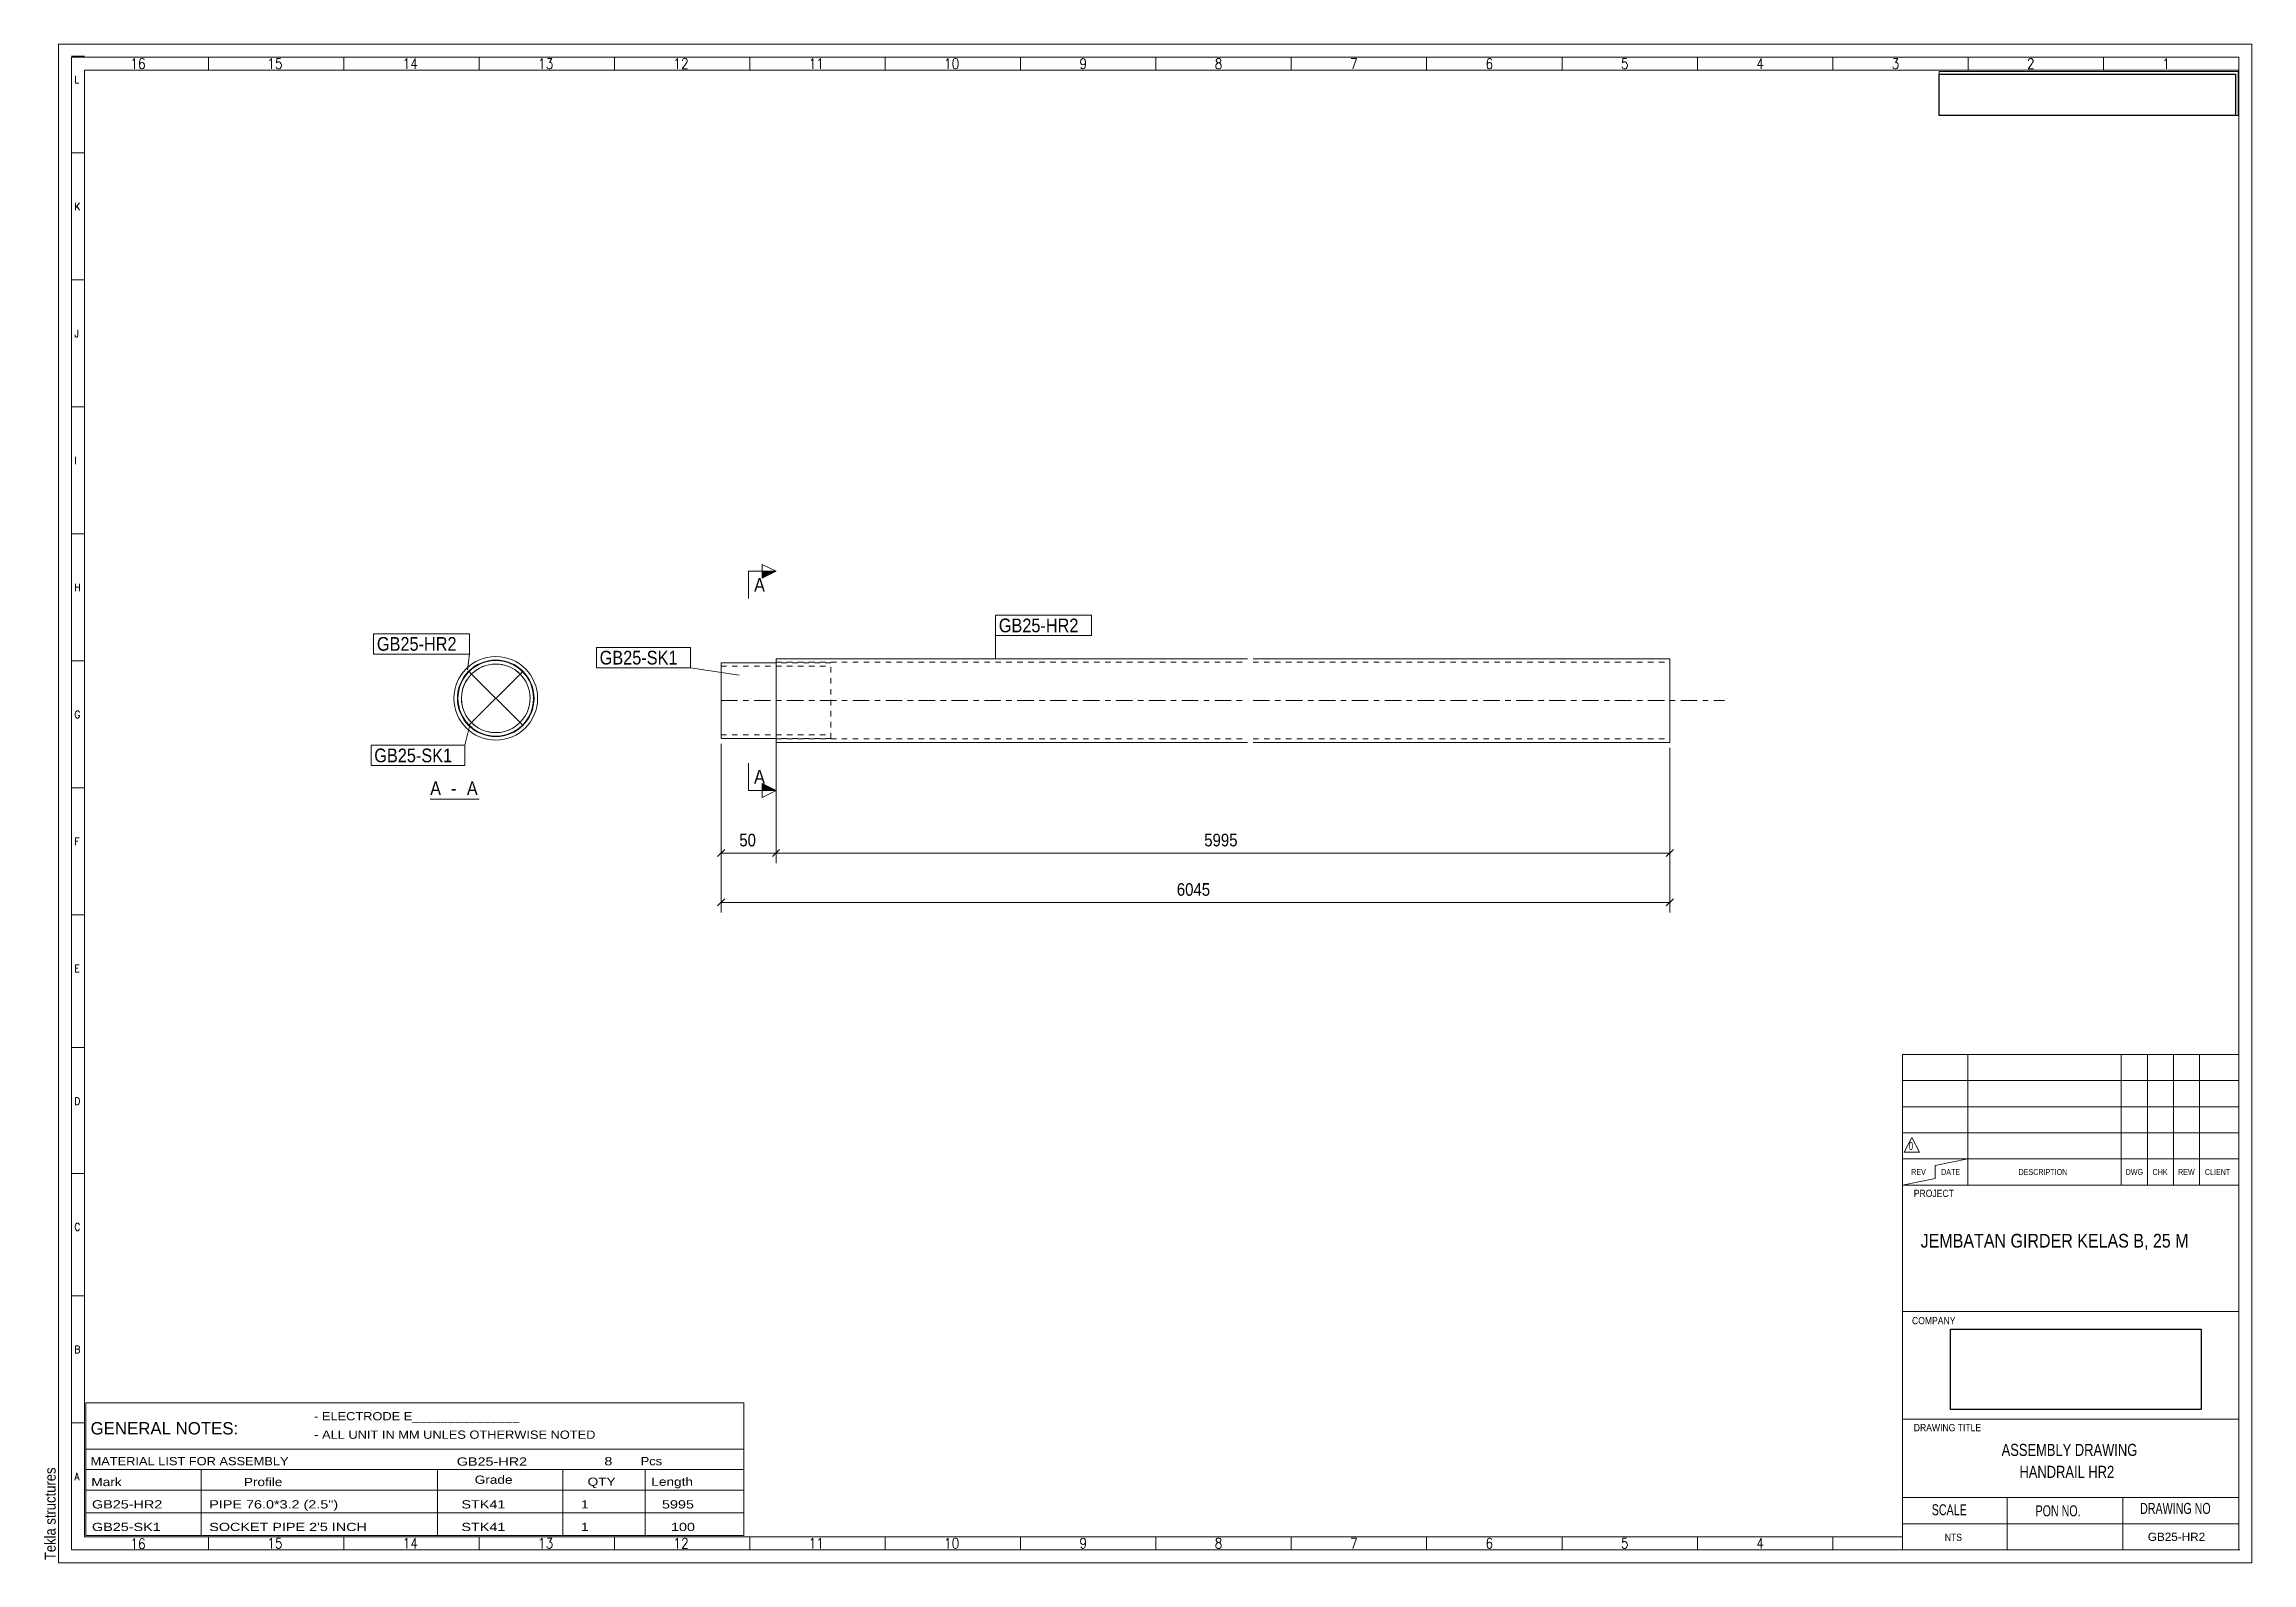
# Model space of a CAD drawing. Header units: millimetres. Extents: x 2 to 405, y 5 to 282.
import ezdxf

# ---------------------------------------------------------------- set-up
doc = ezdxf.new("R2010")
doc.units = ezdxf.units.MM
for name, pattern in [('XKITLINE00', [0]), ('XKITLINE01', [4, 1, -1, 1, -1]), ('XKITLINE02', [4, 2, -2]), ('XKITLINE03', [6, 3, -1, 1, -1])]:
    doc.linetypes.add(name, pattern=pattern)
for name, color, linetype, lineweight in [('DrawingSheet', 5, 'Continuous', 0), ('OtherObjectType', 1, 'Continuous', 0), ('Part', 2, 'Continuous', 0), ('PartMark', 3, 'Continuous', 0), ('Section', 6, 'Continuous', 0), ('Z-DIMENSIONS', 1, 'Continuous', 0)]:
    doc.layers.add(name, color=color, linetype=linetype, lineweight=lineweight)
doc.styles.add('ARIAL', font='ARIAL.TTF')
doc.styles.add('ARIAL_NARROW', font='ARIALN.TTF')
doc.styles.add('ROMANS', font='ROMANS__.TTF')
doc.styles.add('TECHNICLITE', font='TECHL___.TTF')
picture_1 = doc.add_image_def('image1.jpg', size_in_pixel=(1304, 175))
picture_2 = doc.add_image_def('image2.png', size_in_pixel=(4018, 1163))

# ---------------------------------------------------------------- blocks, each defined once
blk = doc.blocks.new('*A1')
at = {"layer": 'Part', "linetype": 'XKITLINE00', "lineweight": 0}
for p, q in [((135.86, 169.18), (125.86, 169.18)), ((125.86, 155.9), (125.86, 169.18)), ((125.86, 155.38), (125.86, 155.9)), ((135.86, 155.38), (125.86, 155.38))]:
    blk.add_line(p, q, dxfattribs=at)
at = {"layer": 'Part', "linetype": 'XKITLINE01', "lineweight": 0}
for p, q in [((145.86, 169.18), (135.86, 169.18)), ((145.86, 155.38), (145.86, 169.18)), ((125.86, 168.54), (145.86, 168.54)), ((125.86, 156.02), (145.86, 156.02)), ((145.86, 155.38), (135.86, 155.38))]:
    blk.add_line(p, q, dxfattribs=at)
blk = doc.blocks.new('*A2')
at = {"layer": 'Part', "linetype": 'XKITLINE00', "lineweight": 0}
for p, q in [((135.86, 169.91), (221.86, 169.91)), ((135.86, 169.91), (135.86, 154.65)), ((222.86, 169.91), (298.86, 169.91)), ((298.86, 154.65), (298.86, 169.91)), ((135.86, 154.65), (221.86, 154.65)), ((222.86, 154.65), (298.86, 154.65))]:
    blk.add_line(p, q, dxfattribs=at)
at = {"layer": 'Part', "linetype": 'XKITLINE01', "lineweight": 0}
for p, q in [((135.86, 169.27), (221.86, 169.27)), ((222.86, 169.27), (298.86, 169.27)), ((135.86, 155.29), (221.86, 155.29)), ((222.86, 155.29), (298.86, 155.29))]:
    blk.add_line(p, q, dxfattribs=at)
at = {"layer": 'Part', "linetype": 'XKITLINE03', "lineweight": 0}
for p, q in [((125.86, 162.28), (221.86, 162.28)), ((222.86, 162.28), (308.86, 162.28))]:
    blk.add_line(p, q, dxfattribs=at)
blk = doc.blocks.new('*A3')
at = {"layer": 'Part', "linetype": 'XKITLINE00', "lineweight": 0}
for p, q in [((79.81, 167.62), (79.87, 167.56)), ((80.32, 167.11), (89.18, 158.25)), ((89.18, 167.11), (80.32, 158.25)), ((89.69, 167.62), (89.63, 167.56)), ((79.81, 157.74), (79.87, 157.8)), ((89.63, 157.8), (89.69, 157.74))]:
    blk.add_line(p, q, dxfattribs=at)
at = {"layer": 'Part', "linetype": 'XKITLINE02', "lineweight": 0}
for p, q in [((79.81, 167.62), (80.32, 167.11)), ((89.69, 167.62), (89.18, 167.11)), ((80.32, 158.25), (79.87, 157.8)), ((89.63, 157.8), (89.18, 158.25))]:
    blk.add_line(p, q, dxfattribs=at)
at = {"layer": 'Part', "linetype": 'XKITLINE00', "lineweight": 0}
for radius, start, end in [(7.63, 0, 180), (6.99, 0, 180), (7.63, 180, 0), (6.99, 180, 0)]:
    blk.add_arc((84.75, 162.68), radius, start, end, dxfattribs=at)
blk = doc.blocks.new('*A4')
at = {"layer": 'Part', "linetype": 'XKITLINE00', "lineweight": 0}
for p, q in [((89.18, 158.25), (80.32, 167.11)), ((89.18, 167.11), (80.32, 158.25))]:
    blk.add_line(p, q, dxfattribs=at)
for radius, start, end in [(6.9, 22.5, 202.5), (6.9, 202.5, 22.5), (6.26, 157.5, 337.5), (6.26, 337.5, 157.5)]:
    blk.add_arc((84.75, 162.68), radius, start, end, dxfattribs=at)
at = {"layer": 'Part', "linetype": 'XKITLINE02', "lineweight": 0}
for radius, start, end in [(6.9, 0, 180), (6.26, 0, 180), (6.9, 180, 0), (6.26, 180, 0)]:
    blk.add_arc((84.75, 162.68), radius, start, end, dxfattribs=at)
blk = doc.blocks.new('*A5')
at = {"layer": 'DrawingSheet', "linetype": 'XKITLINE00', "lineweight": 0}
for p, q in [((405, 282), (5, 282)), ((5, 282), (5, 5)), ((405, 5), (405, 282)), ((5, 5), (405, 5))]:
    blk.add_line(p, q, dxfattribs=at)
at = {"layer": 'DrawingSheet', "style": 'ARIAL', "width": 0.85}
blk.add_text('Tekla structures', height=2, rotation=90, dxfattribs=at).set_placement((4.5, 5.5))
blk = doc.blocks.new('*A6')
at = {"layer": 'OtherObjectType', "linetype": 'XKITLINE00', "lineweight": 0}
for p, q in [((10, 34.19), (130, 34.19)), ((10, 25.75), (10, 34.19)), ((130, 34.19), (130, 25.75)), ((10, 25.75), (130, 25.75)), ((10, 25.75), (10, 22)), ((130, 25.75), (130, 22)), ((10, 22), (130, 22)), ((10, 22), (10, 18.25)), ((31, 22), (31, 18.25)), ((74.12, 22), (74.12, 18.25)), ((97, 22), (97, 18.25)), ((112, 22), (112, 18.25)), ((130, 22), (130, 18.25)), ((10, 18.25), (130, 18.25)), ((10, 18.25), (10, 14.13)), ((31, 18.25), (31, 14.13)), ((74.12, 18.25), (74.12, 14.13)), ((97, 18.25), (97, 14.13)), ((112, 18.25), (112, 14.13)), ((130, 18.25), (130, 14.13)), ((10, 14.13), (130, 14.13)), ((10, 14.13), (10, 10)), ((31, 14.13), (31, 10)), ((74.12, 14.13), (74.12, 10)), ((97, 14.13), (97, 10)), ((112, 14.13), (112, 10)), ((130, 14.13), (130, 10)), ((10, 10), (130, 10))]:
    blk.add_line(p, q, dxfattribs=at)
at = {"layer": 'OtherObjectType', "style": 'ARIAL_NARROW'}
for s, height, width, p in [('- ELECTRODE E_______________', 1.5, 1.36, (51.62, 31)), ('GENERAL NOTES:', 2.25, 1.19, (10.86, 28.42)), ('- ALL UNIT IN MM UNLES OTHERWISE NOTED', 1.5, 1.36, (51.65, 27.63)), ('MATERIAL LIST FOR ASSEMBLY', 1.5, 1.36, (10.86, 22.8)), ('GB25-HR2', 1.5, 1.525501, (77.64, 22.73)), ('8', 1.5, 1.525501, (104.56, 22.8)), ('Pcs', 1.5, 1.36, (111.18, 22.8)), ('Mark', 1.5, 1.445, (11, 19)), ('Profile', 1.5, 1.445, (38.81, 19)), ('Grade', 1.5, 1.445, (80.91, 19.42)), ('QTY', 1.5, 1.445, (101.5, 19.05)), ('Length', 1.5, 1.445, (113.12, 19.05)), ('GB25-HR2', 1.5, 1.525501, (11.12, 14.92)), ('PIPE 76.0*3.2 (2.5")', 1.5, 1.525501, (32.5, 14.92)), ('STK41', 1.5, 1.525501, (78.49, 14.92)), ('1', 1.5, 1.525501, (100.27, 14.92)), ('5995', 1.5, 1.525501, (115.06, 14.92)), ('GB25-SK1', 1.5, 1.525501, (11.12, 10.8)), ("SOCKET PIPE 2'5 INCH", 1.5, 1.525501, (32.5, 10.8)), ('STK41', 1.5, 1.525501, (78.49, 10.8)), ('1', 1.5, 1.525501, (100.27, 10.8)), ('100', 1.5, 1.525501, (116.7, 10.8))]:
    blk.add_text(s, height=height, dxfattribs=dict(at, width=width)).set_placement(p)
blk = doc.blocks.new('*A7')
at = {"layer": 'OtherObjectType', "linetype": 'XKITLINE00', "lineweight": 0}
for p, q in [((5, 282), (7.38, 282)), ((405, 282), (5, 282)), ((5, 282), (5, 5)), ((405, 5), (405, 282)), ((9.76, 279.8), (7.38, 279.8)), ((7.38, 7.38), (7.38, 279.62)), ((7.38, 7.38), (7.38, 279.62)), ((7.38, 279.62), (402.62, 279.62)), ((402.62, 279.62), (7.38, 279.62)), ((32.35, 279.62), (32.35, 277.24)), ((57.03, 279.62), (57.03, 277.24)), ((81.72, 279.62), (81.72, 277.24)), ((106.4, 279.62), (106.4, 277.24)), ((131.09, 279.62), (131.09, 277.24)), ((155.77, 279.62), (155.77, 277.24)), ((180.46, 279.62), (180.46, 277.24)), ((205.14, 279.62), (205.14, 277.24)), ((229.83, 279.62), (229.83, 277.24)), ((254.51, 279.62), (254.51, 277.24)), ((279.2, 279.62), (279.2, 277.24)), ((303.88, 279.62), (303.88, 277.24)), ((328.57, 279.62), (328.57, 277.24)), ((353.25, 279.62), (353.25, 277.24)), ((377.94, 279.62), (377.94, 277.24)), ((402.62, 279.62), (402.62, 277.24)), ((402.62, 279.62), (402.62, 7.38)), ((9.76, 277.24), (9.76, 9.76)), ((9.76, 277.24), (402.62, 277.24)), ((348, 277), (402.5, 277)), ((348, 269), (348, 277)), ((402.5, 277), (402.5, 269)), ((402.62, 63.21), (402.62, 277.24)), ((402.62, 63.21), (402.62, 277.24)), ((402.5, 269), (348, 269)), ((9.76, 262.16), (7.38, 262.16)), ((9.76, 238.99), (7.38, 238.99)), ((9.76, 215.83), (7.38, 215.83)), ((9.76, 192.67), (7.38, 192.67)), ((9.76, 169.5), (7.38, 169.5)), ((9.76, 146.34), (7.38, 146.34)), ((9.76, 123.18), (7.38, 123.18)), ((9.76, 98.97), (7.38, 98.97)), ((341.31, 7.38), (341.31, 97.73)), ((341.31, 97.72), (402.62, 97.72)), ((353.22, 73.91), (353.22, 97.72)), ((353.22, 73.91), (353.22, 97.72)), ((381.19, 73.91), (381.19, 97.72)), ((381.19, 73.91), (381.19, 97.72)), ((385.96, 73.91), (385.96, 97.72)), ((385.96, 73.91), (385.96, 97.72)), ((390.72, 73.91), (390.72, 97.72)), ((390.72, 73.91), (390.72, 97.72)), ((395.48, 73.91), (395.48, 97.72)), ((395.48, 73.91), (395.48, 97.72)), ((341.31, 92.96), (402.62, 92.96)), ((341.31, 92.96), (402.62, 92.96)), ((341.31, 88.2), (402.62, 88.2)), ((341.31, 88.2), (402.62, 88.2)), ((341.31, 83.44), (402.62, 83.44)), ((341.6, 79.92), (342.99, 82.61)), ((342.99, 82.61), (344.37, 79.92)), ((341.31, 78.67), (402.62, 78.67)), ((344.37, 79.92), (341.6, 79.92)), ((347.26, 77.48), (353.22, 78.67)), ((347.26, 75.1), (347.26, 77.48)), ((9.76, 76.03), (7.38, 76.03)), ((347.26, 75.1), (341.31, 73.91)), ((341.31, 73.91), (402.62, 73.91)), ((9.76, 53.69), (7.38, 53.69)), ((341.31, 50.85), (402.62, 50.85)), ((9.76, 30.53), (7.38, 30.53)), ((341.31, 31.19), (402.62, 31.19)), ((341.31, 16.9), (402.62, 16.9)), ((360.35, 16.9), (360.35, 7.38)), ((381.48, 16.9), (381.48, 7.38)), ((341.31, 12.14), (402.62, 12.14)), ((9.76, 9.76), (341.31, 9.76)), ((32.35, 7.38), (32.35, 9.76)), ((57.03, 9.76), (57.03, 7.38)), ((81.72, 9.76), (81.72, 7.38)), ((106.4, 9.76), (106.4, 7.38)), ((131.09, 9.76), (131.09, 7.38)), ((155.77, 9.76), (155.77, 7.38)), ((180.46, 9.76), (180.46, 7.38)), ((205.14, 9.76), (205.14, 7.38)), ((229.83, 9.76), (229.83, 7.38)), ((254.51, 9.76), (254.51, 7.38)), ((279.2, 9.76), (279.2, 7.38)), ((303.88, 9.76), (303.88, 7.38)), ((328.57, 9.76), (328.57, 7.38)), ((328.57, 9.76), (328.57, 7.38)), ((5, 5), (66.4, 5)), ((7.38, 5), (5, 5)), ((5, 5), (405, 5)), ((402.79, 7.38), (7.38, 7.38))]:
    blk.add_line(p, q, dxfattribs=at)
at = {"layer": 'OtherObjectType'}
for s, height, style, width, p in [('16', 1.903, 'ROMANS', 0.85, (18.12, 277.48)), ('15', 1.903, 'ROMANS', 0.85, (43.09, 277.48)), ('14', 1.903, 'ROMANS', 0.85, (67.77, 277.48)), ('13', 1.903, 'ROMANS', 0.85, (92.46, 277.48)), ('12', 1.903, 'ROMANS', 0.85, (117.14, 277.48)), ('11', 1.903, 'ROMANS', 0.85, (141.83, 277.48)), ('10', 1.903, 'ROMANS', 0.85, (166.51, 277.48)), ('9', 1.9, 'ROMANS', 0.85, (191.2, 277.48)), ('8', 1.9, 'ROMANS', 0.85, (215.88, 277.48)), ('7', 1.9, 'ROMANS', 0.85, (240.57, 277.48)), ('6', 1.9, 'ROMANS', 0.85, (265.25, 277.48)), ('5', 1.9, 'ROMANS', 0.85, (289.94, 277.48)), ('4', 1.9, 'ROMANS', 0.85, (314.62, 277.48)), ('3', 1.9, 'ROMANS', 0.85, (339.31, 277.48)), ('2', 1.9, 'ROMANS', 0.85, (363.99, 277.48)), ('1', 1.9, 'ROMANS', 0.85, (388.68, 277.48)), ('L', 1.36, 'ROMANS', 0.85, (7.93, 274.87)), ('K', 1.36, 'ROMANS', 0.85, (7.93, 251.71)), ('J', 1.36, 'ROMANS', 0.85, (7.93, 228.54)), ('I', 1.36, 'ROMANS', 0.85, (7.93, 205.38)), ('H', 1.36, 'ROMANS', 0.85, (7.93, 182.22)), ('G', 1.36, 'ROMANS', 0.85, (7.93, 159.05)), ('F', 1.36, 'ROMANS', 0.85, (7.93, 135.89)), ('E', 1.36, 'ROMANS', 0.85, (7.93, 112.73)), ('D', 1.36, 'ROMANS', 0.85, (7.93, 88.52)), ('0', 1.44, 'TECHNICLITE', 0.85, (342.44, 80.32)), ('REV', 1.071, 'TECHNICLITE', 0.85, (342.88, 75.76)), ('DATE', 1.071, 'TECHNICLITE', 0.85, (348.33, 75.76)), ('DESCRIPTION', 1.0714, 'TECHNICLITE', 0.85, (362.46, 75.76)), ('DWG', 1.071, 'TECHNICLITE', 0.85, (381.98, 75.76)), ('CHK', 1.071, 'TECHNICLITE', 0.85, (386.89, 75.76)), ('REW', 1.071, 'TECHNICLITE', 0.85, (391.54, 75.76)), ('CLIENT', 1.071, 'TECHNICLITE', 0.85, (396.43, 75.76)), ('PROJECT', 1.321, 'ARIAL', 0.85, (343.35, 71.73)), ('C', 1.36, 'ROMANS', 0.85, (7.93, 65.58)), ('JEMBATAN GIRDER KELAS B, 25 M', 2.5, 'ARIAL_NARROW', 1.02, (344.6, 62.5)), ('COMPANY', 1.321, 'ARIAL', 0.85, (343.02, 48.52)), ('B', 1.36, 'ROMANS', 0.85, (7.93, 43.24)), ('DRAWING TITLE', 1.3207, 'ARIAL', 0.85, (343.35, 29)), (' ASSEMBLY DRAWING', 2.2, 'ARIAL_NARROW', 0.935, (358.71, 24.5)), ('A', 1.36, 'ROMANS', 0.85, (7.93, 20.08)), ('HANDRAIL HR2', 2.2, 'ARIAL_NARROW', 0.935, (362.62, 20.5)), ('SCALE', 2, 'TECHNICLITE', 0.85, (346.63, 13.68)), ('PON NO.', 2, 'TECHNICLITE', 0.85, (365.55, 13.49)), ('DRAWING NO', 2, 'TECHNICLITE', 0.85, (384.62, 13.93)), ('16', 1.903, 'ROMANS', 0.85, (18.12, 7.53)), ('15', 1.903, 'ROMANS', 0.85, (43.09, 7.62)), ('14', 1.903, 'ROMANS', 0.85, (67.77, 7.62)), ('13', 1.903, 'ROMANS', 0.85, (92.46, 7.62)), ('12', 1.903, 'ROMANS', 0.85, (117.14, 7.62)), ('11', 1.903, 'ROMANS', 0.85, (141.83, 7.62)), ('10', 1.903, 'ROMANS', 0.85, (166.51, 7.62)), ('9', 1.9, 'ROMANS', 0.85, (191.2, 7.62)), ('8', 1.9, 'ROMANS', 0.85, (215.88, 7.62)), ('7', 1.9, 'ROMANS', 0.85, (240.57, 7.62)), ('6', 1.9, 'ROMANS', 0.85, (265.25, 7.62)), ('5', 1.9, 'ROMANS', 0.85, (289.94, 7.62)), ('4', 1.9, 'ROMANS', 0.85, (314.62, 7.62)), ('4', 1.9, 'ROMANS', 0.85, (314.62, 7.62)), ('NTS', 1.321, 'ARIAL', 0.85, (349, 9)), ('GB25-HR2', 1.5, 'ARIAL', 1.02, (386.03, 9))]:
    blk.add_text(s, height=height, dxfattribs=dict(at, style=style, width=width)).set_placement(p)
image = blk.add_image(picture_1, insert=(348, 269), size_in_units=(54.02, 7.5))
image = blk.add_image(picture_2, insert=(350.06, 32.98), size_in_units=(45.7, 14.66))
blk = doc.blocks.new('*A8')
at = {"layer": 'Z-DIMENSIONS', "linetype": 'XKITLINE00', "lineweight": 0}
for p, q in [((135.86, 161.28), (135.86, 132.63)), ((125.86, 154.38), (125.86, 132.63)), ((126.51, 135.12), (125.21, 133.82)), ((125.86, 134.47), (135.86, 134.47)), ((136.51, 135.12), (135.21, 133.82))]:
    blk.add_line(p, q, dxfattribs=at)
at = {"layer": 'Z-DIMENSIONS'}
for p in [(125.86, 134.47), (135.86, 134.47)]:
    blk.add_point(p, dxfattribs=at)
at = {"layer": 'Z-DIMENSIONS', "style": 'ARIAL', "width": 0.85}
blk.add_text('50', height=2.3, dxfattribs=at).set_placement((129.16, 135.68))
blk = doc.blocks.new('*A9')
at = {"layer": 'Z-DIMENSIONS', "linetype": 'XKITLINE00', "lineweight": 0}
for p, q in [((135.86, 161.28), (135.86, 132.63)), ((298.86, 153.65), (298.86, 132.63)), ((136.51, 135.12), (135.21, 133.82)), ((135.86, 134.47), (298.86, 134.47)), ((299.51, 135.12), (298.21, 133.82))]:
    blk.add_line(p, q, dxfattribs=at)
at = {"layer": 'Z-DIMENSIONS'}
for p in [(135.86, 134.47), (298.86, 134.47)]:
    blk.add_point(p, dxfattribs=at)
at = {"layer": 'Z-DIMENSIONS', "style": 'ARIAL', "width": 0.85}
blk.add_text('5995', height=2.3, dxfattribs=at).set_placement((213.95, 135.68))
blk = doc.blocks.new('*A10')
at = {"layer": 'Z-DIMENSIONS', "linetype": 'XKITLINE00', "lineweight": 0}
for p, q in [((125.86, 154.38), (125.86, 123.62)), ((298.86, 153.65), (298.86, 123.62)), ((126.51, 126.11), (125.21, 124.81)), ((125.86, 125.46), (298.86, 125.46)), ((299.51, 126.11), (298.21, 124.81))]:
    blk.add_line(p, q, dxfattribs=at)
at = {"layer": 'Z-DIMENSIONS'}
for p in [(125.86, 125.46), (298.86, 125.46)]:
    blk.add_point(p, dxfattribs=at)
at = {"layer": 'Z-DIMENSIONS', "style": 'ARIAL', "width": 0.85}
blk.add_text('6045', height=2.3, dxfattribs=at).set_placement((208.95, 126.67))
blk = doc.blocks.new('*A11')
at = {"layer": 'Section'}
for points in [[(133.36, 185.87), (135.86, 185.87), (133.36, 184.62)], [(133.36, 147.12), (135.86, 145.87), (133.36, 145.87)]]:
    blk.add_hatch(color=256, dxfattribs=at).paths.add_polyline_path(points, flags=17)
at = {"layer": 'Section', "linetype": 'XKITLINE00', "lineweight": 0}
for p, q in [((130.86, 185.87), (130.86, 180.87)), ((130.86, 185.87), (135.86, 185.87)), ((133.36, 184.62), (133.36, 187.12)), ((133.36, 187.12), (135.86, 185.87)), ((135.86, 185.87), (133.36, 184.62)), ((130.86, 145.87), (130.86, 150.87)), ((130.86, 145.87), (135.86, 145.87)), ((135.86, 145.87), (133.36, 147.12)), ((133.36, 147.12), (133.36, 144.62)), ((135.86, 145.87), (133.36, 144.62))]:
    blk.add_line(p, q, dxfattribs=at)
at = {"layer": 'Section', "style": 'ARIAL', "width": 0.85}
for p in [(131.86, 182.12), (131.86, 147.12)]:
    blk.add_text('A', height=2.5, dxfattribs=at).set_placement(p)
blk = doc.blocks.new('*A12')
at = {"layer": 'PartMark', "linetype": 'XKITLINE00', "lineweight": 0}
for p, q in [((103.1, 171.95), (120.24, 171.95)), ((103.1, 168.25), (103.1, 171.95)), ((120.24, 168.25), (120.24, 171.95)), ((103.1, 168.25), (120.24, 168.25)), ((129.17, 166.88), (120.24, 168.25))]:
    blk.add_line(p, q, dxfattribs=at)
at = {"layer": 'PartMark', "style": 'ARIAL', "width": 0.85}
blk.add_text('GB25-SK1', height=2.5, dxfattribs=at).set_placement((103.7, 168.85))
blk = doc.blocks.new('*A13')
at = {"layer": 'PartMark', "linetype": 'XKITLINE00', "lineweight": 0}
for p, q in [((175.89, 177.83), (193.4, 177.83)), ((175.89, 174.13), (175.89, 177.83)), ((193.4, 174.13), (193.4, 177.83)), ((175.89, 174.13), (193.4, 174.13)), ((175.91, 169.81), (175.89, 174.13))]:
    blk.add_line(p, q, dxfattribs=at)
at = {"layer": 'PartMark', "style": 'ARIAL', "width": 0.85}
blk.add_text('GB25-HR2', height=2.5, dxfattribs=at).set_placement((176.49, 174.73))
blk = doc.blocks.new('*A14')
at = {"layer": 'PartMark', "linetype": 'XKITLINE00', "lineweight": 0}
for p, q in [((80.1, 158.03), (79.14, 154.12)), ((62, 154.12), (79.14, 154.12)), ((62, 150.42), (62, 154.12)), ((79.14, 150.42), (79.14, 154.12)), ((62, 150.42), (79.14, 150.42))]:
    blk.add_line(p, q, dxfattribs=at)
at = {"layer": 'PartMark', "style": 'ARIAL', "width": 0.85}
blk.add_text('GB25-SK1', height=2.5, dxfattribs=at).set_placement((62.6, 151.02))
blk = doc.blocks.new('*A15')
at = {"layer": 'PartMark', "linetype": 'XKITLINE00', "lineweight": 0}
for p, q in [((62.48, 174.46), (79.98, 174.46)), ((62.48, 170.76), (62.48, 174.46)), ((79.98, 170.76), (79.98, 174.46)), ((62.48, 170.76), (79.98, 170.76)), ((79.58, 167.85), (79.98, 170.76))]:
    blk.add_line(p, q, dxfattribs=at)
at = {"layer": 'PartMark', "style": 'ARIAL', "width": 0.85}
blk.add_text('GB25-HR2', height=2.5, dxfattribs=at).set_placement((63.08, 171.36))
blk = doc.blocks.new('*A16')
at = {"layer": 'OtherObjectType', "linetype": 'XKITLINE00', "lineweight": 0}
blk.add_line((72.79, 144.27), (81.7, 144.27), dxfattribs=at)
at = {"layer": 'OtherObjectType', "style": 'ARIAL', "width": 0.85}
for s, p in [('A', (72.79, 145.02)), (' - ', (75.76, 145.02)), ('A', (79.47, 145.02))]:
    blk.add_text(s, height=2.5, dxfattribs=at).set_placement(p)

msp = doc.modelspace()

# ---------------------------------------------------------------- block references
at = {"lineweight": 0}
for name in ['*A5', '*A7', '*A11', '*A13', '*A15', '*A4', '*A3', '*A12', '*A2', '*A1', '*A8', '*A9', '*A14', '*A10', '*A16', '*A6']:
    msp.add_blockref(name, (0, 0), dxfattribs=at)

doc.saveas('drawing.dxf')
